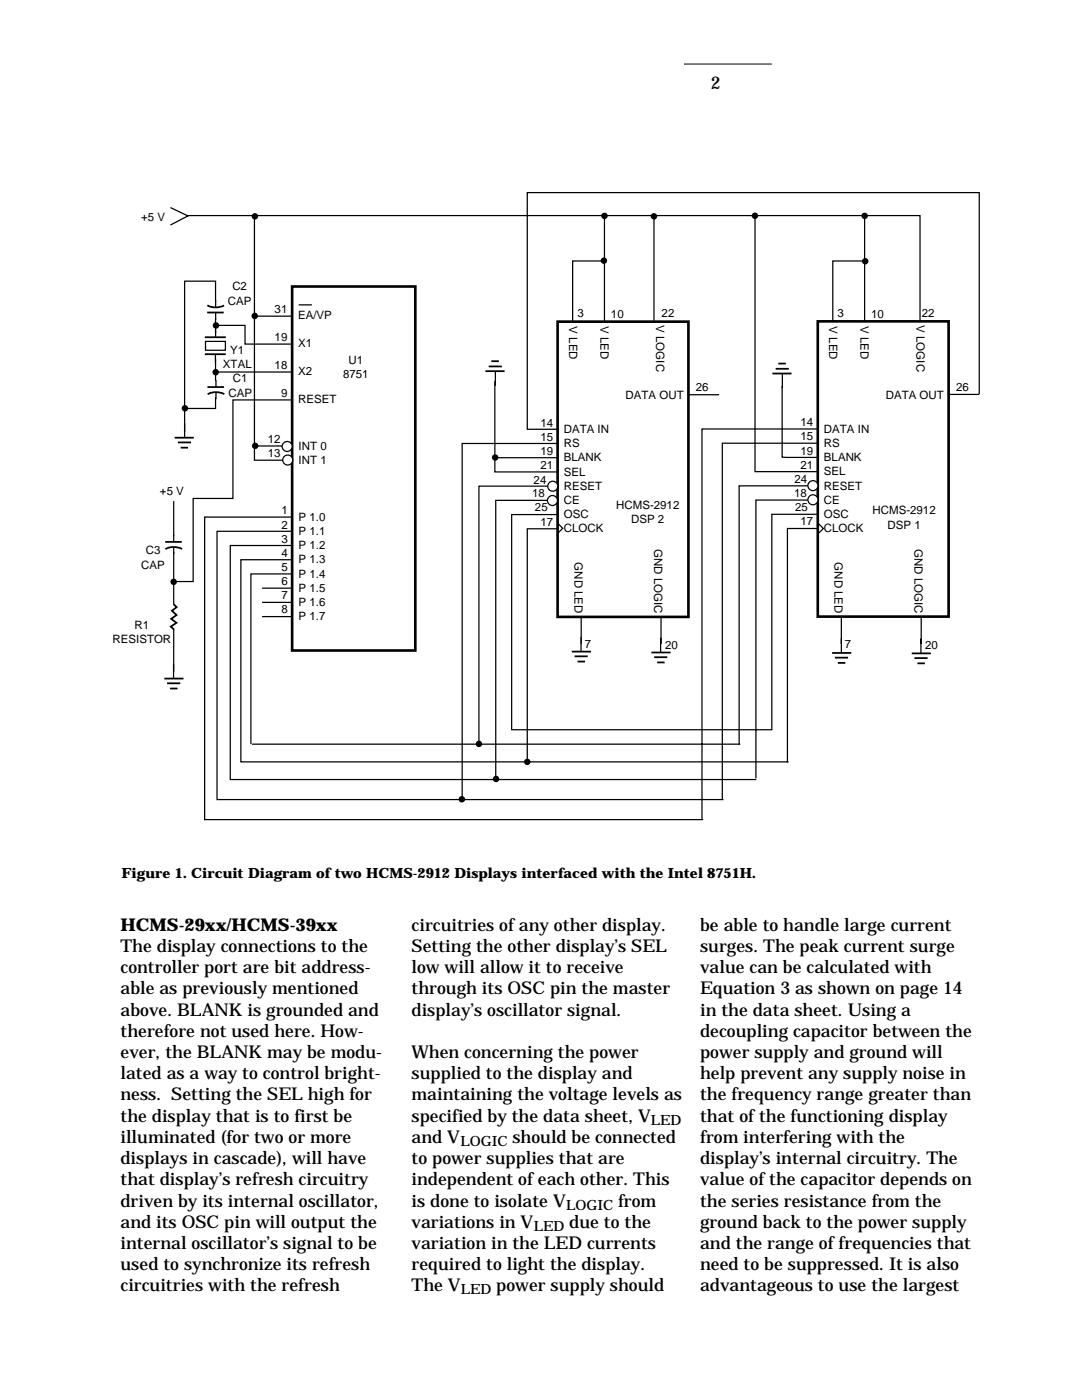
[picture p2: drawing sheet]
<svg xmlns="http://www.w3.org/2000/svg" width="216mm" height="279mm" viewBox="0 0 216 279" stroke-linecap="round" stroke-linejoin="round" font-family="sans-serif">
<defs><g id="words">
<g font-size="3.5">
<text x="141.8" y="17.7">2</text>
<text x="24" y="185.8">HCMS-29xx/HCMS-39xx</text>
<text x="82.1" y="185.8">circuitries of any other display.</text>
<text x="139.7" y="185.8">be able to handle large current</text>
<text x="24" y="190">The display connections to the</text>
<text x="82.1" y="190">Setting the other display’s SEL</text>
<text x="139.7" y="190">surges. The peak current surge</text>
<text x="24" y="194.2">controller port are bit address-</text>
<text x="82.1" y="194.2">low will allow it to receive</text>
<text x="139.7" y="194.2">value can be calculated with</text>
<text x="24" y="198.5">able as previously mentioned</text>
<text x="24" y="202.7">above. BLANK is grounded and</text>
<text x="82.1" y="198.5">through its OSC pin the master</text>
<text x="82.1" y="202.7">display’s oscillator signal.</text>
<text x="139.7" y="198.5">Equation 3 as shown on page 14</text>
<text x="139.7" y="202.7">in the data sheet. Using a</text>
<text x="24" y="206.9">therefore not used here. How-</text>
<text x="139.7" y="206.9">decoupling capacitor between the</text>
<text x="24" y="211.2">ever, the BLANK may be modu-</text>
<text x="24" y="215.4">lated as a way to control bright-</text>
<text x="82.1" y="211.2">When concerning the power</text>
<text x="82.1" y="215.4">supplied to the display and</text>
<text x="139.7" y="211.2">power supply and ground will</text>
<text x="139.7" y="215.4">help prevent any supply noise in</text>
<text x="24" y="219.6">ness. Setting the SEL high for</text>
<text x="82.1" y="219.6">maintaining the voltage levels as</text>
<text x="139.7" y="219.6">the frequency range greater than</text>
<text x="24" y="223.9">the display that is to first be</text>
<text x="82.1" y="223.9">specified by the data sheet, V</text>
<text x="139.7" y="223.9">that of the functioning display</text>
<text x="24" y="228.1">illuminated (for two or more</text>
<text x="24" y="232.3">displays in cascade), will have</text>
<text x="82.1" y="228.1">and V</text>
<text x="82.1" y="232.3">to power supplies that are</text>
<text x="102.2" y="228.1">should be connected</text>
<text x="139.7" y="228.1">from interfering with the</text>
<text x="139.7" y="232.3">display’s internal circuitry. The</text>
<text x="24" y="236.6">that display’s refresh circuitry</text>
<text x="82.1" y="236.6">independent of each other. This</text>
<text x="139.7" y="236.6">value of the capacitor depends on</text>
<text x="24" y="240.8">driven by its internal oscillator,</text>
<text x="24" y="245">and its OSC pin will output the</text>
<text x="82.1" y="245">variations in V</text>
<text x="82.1" y="240.8">is done to isolate V</text>
<text x="113.6" y="245">due to the</text>
<text x="123.3" y="240.8">from</text>
<text x="139.7" y="240.8">the series resistance from the</text>
<text x="139.7" y="245">ground back to the power supply</text>
<text x="24" y="249.3">internal oscillator’s signal to be</text>
<text x="82.1" y="249.3">variation in the LED currents</text>
<text x="139.7" y="249.3">and the range of frequencies that</text>
<text x="24" y="253.5">used to synchronize its refresh</text>
<text x="24" y="257.7">circuitries with the refresh</text>
<text x="82.1" y="253.5">required to light the display.</text>
<text x="82.1" y="257.7">The V</text>
<text x="99" y="257.7">power supply should</text>
<text x="139.7" y="253.5">need to be suppressed. It is also</text>
<text x="139.7" y="257.7">advantageous to use the largest</text>
</g>
<g font-size="2.8">
<text x="24.2" y="175.3">Figure 1. Circuit Diagram of two HCMS-2912 Displays interfaced with the Intel 8751H.</text>
<text x="129.9" y="224.5">LED</text>
<text x="91.9" y="228.7">LOGIC</text>
<text x="106.5" y="245.6">LED</text>
<text x="112.9" y="241.4">LOGIC</text>
<text x="91.9" y="258.3">LED</text>
</g>
<g font-size="2.3">
<text x="28.2" y="44.1">+5 V</text>
<text x="46.4" y="58">C2</text>
<text x="45.5" y="60.8">CAP</text>
<text x="54.8" y="62.5">31</text>
<text x="59.5" y="63.8">EA/VP</text>
<text x="113.6" y="65.1" transform="rotate(90 113.6 65.1)">V LED</text>
<text x="115.2" y="63.3">3</text>
<text x="119.8" y="65" transform="rotate(90 119.8 65)">V LED</text>
<text x="121.9" y="63.4">10</text>
<text x="131" y="64.9" transform="rotate(90 131 64.9)">V LOGIC</text>
<text x="132" y="63.3">22</text>
<text x="165.5" y="65.1" transform="rotate(90 165.5 65.1)">V LED</text>
<text x="167.1" y="63.3">3</text>
<text x="171.7" y="65" transform="rotate(90 171.7 65)">V LED</text>
<text x="173.8" y="63.4">10</text>
<text x="182.9" y="64.9" transform="rotate(90 182.9 64.9)">V LOGIC</text>
<text x="183.9" y="63.3">22</text>
<text x="46" y="70.7">Y1</text>
<text x="54.8" y="68">19</text>
<text x="59.5" y="69.3">X1</text>
<text x="44.5" y="73.5">XTAL</text>
<text x="46.5" y="76.3">C1</text>
<text x="54.8" y="73.6">18</text>
<text x="59.5" y="74.9">X2</text>
<text x="68.4" y="75.5">8751</text>
<text x="69.5" y="72.7">U1</text>
<text x="45.6" y="79.1">CAP</text>
<text x="56.1" y="79.2">9</text>
<text x="59.5" y="80.5">RESET</text>
<text x="124.8" y="79.7">DATA OUT</text>
<text x="138.9" y="78.1">26</text>
<text x="176.8" y="79.7">DATA OUT</text>
<text x="190.8" y="78">26</text>
<text x="53.4" y="88.5">12</text>
<text x="59.6" y="89.8">INT 0</text>
<text x="107.8" y="88">15</text>
<text x="107.8" y="85.1">14</text>
<text x="112.5" y="89.3">RS</text>
<text x="112.5" y="86.4">DATA IN</text>
<text x="159.7" y="87.9">15</text>
<text x="159.7" y="85.1">14</text>
<text x="164.4" y="89.2">RS</text>
<text x="164.4" y="86.4">DATA IN</text>
<text x="53.4" y="91.2">13</text>
<text x="59.6" y="92.6">INT 1</text>
<text x="107.8" y="93.6">21</text>
<text x="107.8" y="90.8">19</text>
<text x="112.5" y="94.9">SEL</text>
<text x="112.5" y="92.1">BLANK</text>
<text x="159.7" y="93.6">21</text>
<text x="159.7" y="90.7">19</text>
<text x="164.4" y="94.9">SEL</text>
<text x="164.4" y="92">BLANK</text>
<text x="31.9" y="98.8">+5 V</text>
<text x="106.2" y="99.3">18</text>
<text x="106.5" y="96.5">24</text>
<text x="112.5" y="100.6">CE</text>
<text x="112.5" y="97.8">RESET</text>
<text x="123" y="101.6">HCMS-2912</text>
<text x="158.5" y="99.3">18</text>
<text x="158.5" y="96.4">24</text>
<text x="164.4" y="97.7">RESET</text>
<text x="164.4" y="100.5">CE</text>
<text x="56.2" y="105.5">2</text>
<text x="56.2" y="102.6">1</text>
<text x="59.6" y="106.8">P 1.1</text>
<text x="59.6" y="103.9">P 1.0</text>
<text x="106.7" y="102">25</text>
<text x="107.8" y="104.9">17</text>
<text x="112.5" y="103.4">OSC</text>
<text x="112.5" y="106.2">CLOCK</text>
<text x="125.9" y="104.4">DSP 2</text>
<text x="158.7" y="102">25</text>
<text x="159.7" y="104.8">17</text>
<text x="164.4" y="103.3">OSC</text>
<text x="164.4" y="106.1">CLOCK</text>
<text x="174.1" y="102.7">HCMS-2912</text>
<text x="177.1" y="105.5">DSP 1</text>
<text x="28.2" y="113.5">CAP</text>
<text x="29.1" y="110.6">C3</text>
<text x="56.2" y="114">5</text>
<text x="56.2" y="111.2">4</text>
<text x="56.2" y="108.3">3</text>
<text x="59.6" y="112.5">P 1.3</text>
<text x="59.6" y="109.6">P 1.2</text>
<text x="114.6" y="112.2" transform="rotate(90 114.6 112.2)">GND LED</text>
<text x="130.5" y="109.5" transform="rotate(90 130.5 109.5)">GND LOGIC</text>
<text x="166.5" y="112.2" transform="rotate(90 166.5 112.2)">GND LED</text>
<text x="182.5" y="109.5" transform="rotate(90 182.5 109.5)">GND LOGIC</text>
<text x="56.2" y="116.8">6</text>
<text x="56.2" y="119.6">7</text>
<text x="59.6" y="115.3">P 1.4</text>
<text x="59.6" y="118.1">P 1.5</text>
<text x="26.8" y="125.5">R1</text>
<text x="56.2" y="122.4">8</text>
<text x="59.6" y="120.9">P 1.6</text>
<text x="59.6" y="123.7">P 1.7</text>
<text x="22.5" y="128.3">RESISTOR</text>
<text x="116.7" y="129.3">7</text>
<text x="132.7" y="129.5">20</text>
<text x="168.6" y="129.3">7</text>
<text x="184.6" y="129.5">20</text>
</g>
</g></defs>
<path d="M136.5 12.8h17.5" fill="none" stroke="#000" stroke-width=".2"/>
<path d="M40.9 70.7h4.2M40.9 67.3h4.2M96.9 74.1h3.8M97.5 73.1h2.6M98.1 72.1h1.4M34.9 87.4h3.8M35.5 88.3h2.6M36 89.3h1.5M114.1 130h3.8M114.6 131h2.7M115.2 132h1.5" fill="none" stroke="#000" stroke-width=".35"/>
<g fill="none" stroke="#000" stroke-width=".25">
<path d="M50.8 43v48.8h7.5M41 68.1h4v1.8h-4zM43 70.8v1.6M43 64.9h5.9v3.8h9.5M43 65.8v1.5M43.1 74.2h15.3M51 63.1h7.4M58.4 79.8h-11.9v19.7h-8v16.6h-4M98.7 76v18.2h12.5M98.8 74.1v2.9M137.4 78.8h6.1M195.4 78.7v-40.3h-90.2v47.3h6"/>
<path d="M36.8 84.4v2.9M50.9 89h7.4M98.7 91.3h12.5M111.2 99.9h-12.3v55.4M111.2 97h-15.6v51.5M111.2 88.5h-19v71.1M52.3 117.4h6M58.3 114.5h-8.2v34M58.3 111.7h-10.2v40.3h109.3M58.3 108.9h-12.4v46.7h105M58.3 106h-15v53.6h101.1M58.3 103.2h-17.5v60.4h99.5"/>
<path d="M111.2 105.5h-6v46.5M111.2 102.7h-9.1v42.9M52.3 123.1h6M52.3 120.2h6M115.9 127.1v2.9"/>
</g>
<path d="M58.3 57.2h24.6v72.6h-24.6z" fill="none" stroke="#000" stroke-width=".53"/>
<g fill="#000">
<circle cx="43" cy="74.3" r=".65"/>
<circle cx="43.1" cy="65" r=".65"/>
<circle cx="36.9" cy="81.5" r=".65"/>
<circle cx="50.9" cy="89" r=".65"/>
</g>
<g fill="#fff" stroke="#000" stroke-width=".25">
<circle cx="57.4" cy="91.8" r="1"/>
<circle cx="57.3" cy="89.1" r="1"/>
</g>
<path d="M43 66.5v-10.4h-6.2v25.4h6.2v-9.9" fill="none" stroke="#000" stroke-width=".25"/>
<path d="M40.9 60.3h4.2v3.2h-4.2z" fill="#fff"/>
<path d="M43 59.9v1.4M43 62.4v1.4" fill="none" stroke="#000" stroke-width=".25"/>
<path d="M41.3 62.4h3.3M41.4 60.9a3.6 3.6 0 0 0 3.3 .1" fill="none" stroke="#000" stroke-width=".35"/>
<path d="M41 76.1h4.1v3.2h-4.1z" fill="#fff"/>
<g fill="none" stroke="#000" stroke-width=".25">
<path d="M37.2 43h146.4v20.8M120.6 52.1h-6.3v12M120.6 42.9v21.2M130.5 43v21M150.7 43.1v51h12.4M172.5 52.1h-6.3v12M172.5 42.9v21.2M43.1 75.8v1.4M43.1 78.3v1.4M156.1 77v14.2l7 .1M156.1 74.6v2.9M189.3 78.7h6.1"/>
<path d="M36.8 80.8v5.4M163.1 99.8h-12.3v55.5M163.1 97h-15.6v51.6M163.1 88.4h-19v71.2M163.1 85.6h-23v78M34.7 100v34.1M163.1 105.5h-6v46.7M163.1 102.6h-9.1v43h-52M116 123.1v5.4M131.8 127.3v2.9M131.9 123.1v5.4M167.9 123.1v7.2"/>
<path d="M183.8 127.5v2.8M183.8 123.1v5.4M50.3 148.5h97.4"/>
</g>
<g fill="none" stroke="#000" stroke-width=".35">
<path d="M41.4 77.2h3.3M44.8 78.7a3.6 3.6 0 0 0-3.4 0M154.1 74.5h3.8M154.8 73.6h2.6M155.3 72.6h1.5M130 130.2h3.8M130.5 131.2h2.7M131.1 132.2h1.5M166 130.3h3.9M166.6 131.3h2.6M167.2 132.3h1.5M181.9 130.4h3.8"/>
<path d="M182.5 131.3h2.6M183.1 132.4h1.4"/>
</g>
<path d="M111.3 64.2h26.1v58.9h-26.1zM163.2 64.1h26.1v59h-26.1z" fill="none" stroke="#000" stroke-width=".53"/>
<g fill="#000">
<circle cx="120.5" cy="52" r=".65"/>
<circle cx="120.6" cy="43.1" r=".65"/>
<circle cx="130.5" cy="43.2" r=".65"/>
<circle cx="150.6" cy="43.1" r=".65"/>
<circle cx="172.5" cy="43.1" r=".65"/>
<circle cx="172.6" cy="52.1" r=".65"/>
<circle cx="98.8" cy="91.3" r=".65"/>
<circle cx="92.2" cy="159.5" r=".65"/>
<circle cx="95.6" cy="148.5" r=".65"/>
<circle cx="99" cy="155.5" r=".65"/>
<circle cx="105.2" cy="152" r=".65"/>
</g>
<path d="M32.6 107h4.1v3.2h-4.1z" fill="#fff"/>
<path d="M34.7 106.7v1.4M34.7 109.2v1.4" fill="none" stroke="#000" stroke-width=".25"/>
<path d="M33 108.1h3.3M36.3 109.6a3.6 3.6 0 0 0-3.3 0" fill="none" stroke="#000" stroke-width=".35"/>
<path d="M33.8 120.6h1.7v5h-1.7z" fill="#fff"/>
<path d="M32.8 135.4h3.8M33.3 136.4h2.7M33.9 137.4h1.5M34.6 120.6l.7 .6-1 .7 .9 .8-1.1 .8 1.1 .8-1.1 .8 .6 .5" fill="none" stroke="#000" stroke-width=".35"/>
<path d="M34 41.4l3.5 1.7-3.5 1.8M59.6 60.8h2.6M34.6 132.5v2.9" fill="none" stroke="#000" stroke-width=".25"/>
<circle cx="34.7" cy="116.1" r=".65" fill="#000"/>
<g fill="#fff" stroke="#000" stroke-width=".25">
<circle cx="110.3" cy="97" r="1"/>
<circle cx="110.2" cy="99.9" r="1"/>
</g>
<path d="M111.4 104.5l.9 .9-.9 .9M163.4 104.6l.9 .9-.9 .9" fill="none" stroke="#000" stroke-width=".25"/>
<g fill="#fff" stroke="#000" stroke-width=".25">
<circle cx="162.2" cy="96.9" r="1"/>
<circle cx="162.2" cy="99.7" r="1"/>
</g>
<g fill="#000">
<circle cx="50.9" cy="43.2" r=".65"/>
<circle cx="50.8" cy="63" r=".65"/>
</g>
<use href="#words"/>
</svg>
